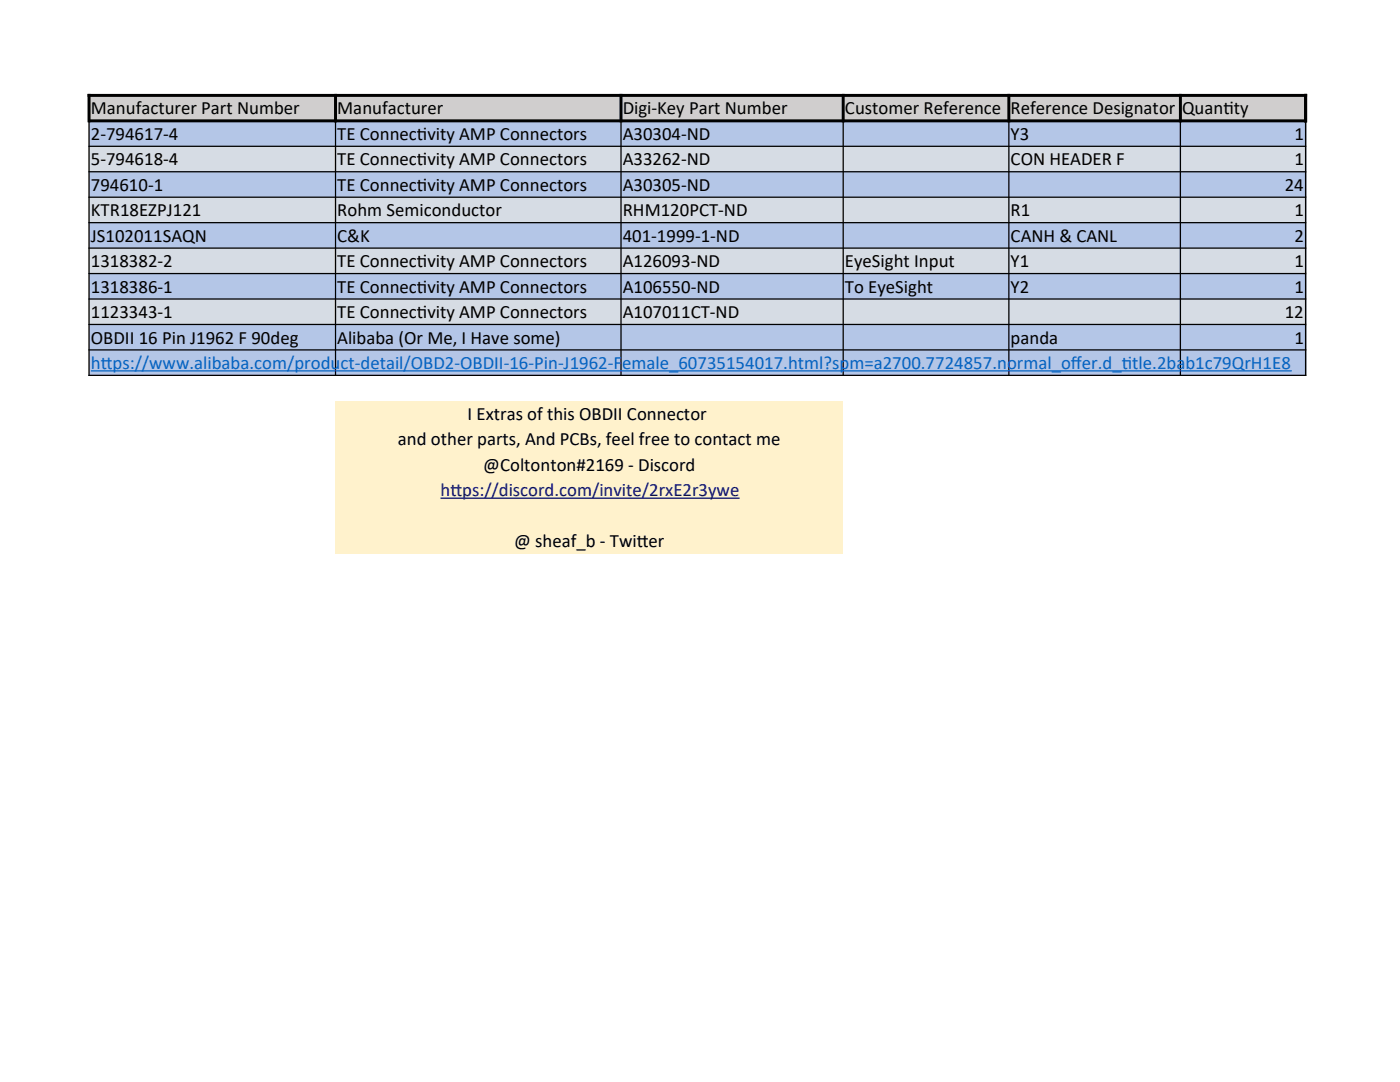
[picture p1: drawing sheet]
<svg xmlns="http://www.w3.org/2000/svg" width="279mm" height="216mm" viewBox="0 0 279 216" stroke-linecap="round" stroke-linejoin="round" font-family="sans-serif">
<defs><g id="words">
<g font-size="3.7">
<text x="18.1" y="22.8">Manufacturer Part Number</text>
<text x="67.3" y="22.8">Manufacturer</text>
<text x="124.3" y="22.8">Digi-Key Part Number</text>
<text x="168.6" y="22.8">Customer Reference</text>
<text x="201.7" y="22.8">Reference Designator</text>
<text x="235.9" y="22.8">Quant</text>
<text x="244.2" y="22.8">ity</text>
<text x="18.1" y="27.9">2-794617-4</text>
<text x="67.3" y="27.9">TE Connect</text>
<text x="83.2" y="27.9">ivity AMP Connectors</text>
<text x="124.3" y="27.9">A30304-ND</text>
<text x="201.7" y="27.9">Y3</text>
<text x="258.3" y="27.9">1</text>
<text x="18.1" y="33">5-794618-4</text>
<text x="67.3" y="33">TE Connect</text>
<text x="83.2" y="33">ivity AMP Connectors</text>
<text x="124.3" y="33">A33262-ND</text>
<text x="201.7" y="33">CON HEADER F</text>
<text x="258.3" y="33">1</text>
<text x="18.1" y="38.1">794610-1</text>
<text x="67.3" y="38.1">TE Connect</text>
<text x="83.2" y="38.1">ivity AMP Connectors</text>
<text x="124.3" y="38.1">A30305-ND</text>
<text x="256.4" y="38.1">24</text>
<text x="18.1" y="43.1">KTR18EZPJ121</text>
<text x="67.3" y="43.1">Rohm Semiconductor</text>
<text x="124.3" y="43.1">RHM120PCT-ND</text>
<text x="201.7" y="43.1">R1</text>
<text x="258.3" y="43.1">1</text>
<text x="18.1" y="48.2">JS102011SAQN</text>
<text x="18.1" y="53.3">1318382-2</text>
<text x="67.3" y="48.2">C&amp;K</text>
<text x="67.3" y="53.3">TE Connect</text>
<text x="83.2" y="53.3">ivity AMP Connectors</text>
<text x="124.3" y="48.2">401-1999-1-ND</text>
<text x="124.3" y="53.3">A126093-ND</text>
<text x="168.6" y="53.3">EyeSight Input</text>
<text x="201.7" y="48.2">CANH &amp; CANL</text>
<text x="201.7" y="53.3">Y1</text>
<text x="258.3" y="48.2">2</text>
<text x="258.3" y="53.3">1</text>
<text x="18.1" y="58.4">1318386-1</text>
<text x="67.3" y="58.4">TE Connect</text>
<text x="83.2" y="58.4">ivity AMP Connectors</text>
<text x="124.3" y="58.4">A106550-ND</text>
<text x="168.6" y="58.4">To EyeSight</text>
<text x="201.7" y="58.4">Y2</text>
<text x="258.3" y="58.4">1</text>
<text x="18.1" y="63.5">1123343-1</text>
<text x="67.3" y="63.5">TE Connect</text>
<text x="83.2" y="63.5">ivity AMP Connectors</text>
<text x="124.3" y="63.5">A107011CT-ND</text>
<text x="256.4" y="63.5">12</text>
<text x="18.1" y="68.5">OBDII 16 Pin J1962 F 90deg</text>
<text x="67.3" y="68.5">Alibaba (Or Me, I Have some)</text>
<text x="201.7" y="68.5">panda</text>
<text x="258.3" y="68.5">1</text>
<text x="93.3" y="83.8">I Extras of this OBDII Connector</text>
<text x="79.4" y="88.9">and other parts, And PCBs, feel free to contact me</text>
<text x="96.5" y="93.9">@Coltonton#2169 - Discord</text>
<text x="102.6" y="109.2">@ sheaf_b - Twit</text>
<text x="127.1" y="109.2">ter</text>
</g>
<g font-size="3.7" fill="#0563c1">
<text x="18.1" y="73.6">ht</text>
<text x="20.1" y="73.6">tps://www.alibaba.com/product-detail/OBD2-OBDII-16-Pin-J1962-Female_60735154017.html?spm=a2700.7724857.normal_of</text>
<text x="213.7" y="73.6">fer.d_t</text>
<text x="223.9" y="73.6">itle.2bab1c79QrH1E8</text>
</g>
<g font-size="3.7" fill="#000080">
<text x="87.9" y="99">ht</text>
<text x="89.9" y="99">tps://discord.com/invite/2rxE2r3ywe</text>
</g>
</g></defs>
<path d="M17.8 19h242.7v5.1h-242.7z" fill-rule="evenodd" fill="#d0cece"/>
<path d="M17.8 24.1h242.7v5.1h-242.7z" fill-rule="evenodd" fill="#b4c6e7"/>
<path d="M17.8 29.2h242.7v5.1h-242.7z" fill-rule="evenodd" fill="#d6dce4"/>
<path d="M17.8 34.2h242.7v5.1h-242.7z" fill-rule="evenodd" fill="#b4c6e7"/>
<path d="M17.8 39.3h242.7v5.1h-242.7z" fill-rule="evenodd" fill="#d6dce4"/>
<path d="M17.8 44.4h242.7v5.1h-242.7z" fill-rule="evenodd" fill="#b4c6e7"/>
<path d="M17.8 49.5h242.7v5.1h-242.7z" fill-rule="evenodd" fill="#d6dce4"/>
<path d="M17.8 54.6h242.7v5h-242.7z" fill-rule="evenodd" fill="#b4c6e7"/>
<path d="M17.8 59.6h242.7v5.1h-242.7z" fill-rule="evenodd" fill="#d6dce4"/>
<path d="M17.8 64.7h242.7v10.2h-242.7z" fill-rule="evenodd" fill="#b4c6e7"/>
<path d="M66.9 79.9h101.4v30.5h-101.4z" fill-rule="evenodd" fill="#fff2cc"/>
<path d="M17.5 19h243.4M17.8 18.7v5.7M67 18.7v5.7M123.9 18.7v5.7M168.3 18.7v5.7M201.3 18.7v5.7M235.6 18.7v5.7M260.6 18.7v5.7M17.6 24.1h243.1" fill="none" stroke="#000" stroke-width=".59"/>
<g fill="none" stroke="#000" stroke-width=".25">
<path d="M17.6 29.2h243.1M17.6 34.3h243.1M17.6 39.4h243.1M17.8 23.8v51.2M67 23.8v51.2M123.9 23.8v51.2M168.3 23.8v51.2M201.3 23.8v51.2M235.6 23.8v51.2M260.6 23.8v51.2M17.6 44.4h243.1M17.6 49.5h243.1"/>
<path d="M17.6 54.6h243.1M17.6 59.7h243.1M17.6 64.7h243.1M17.6 69.8h243.1M17.6 74.9h243.1"/>
</g>
<path d="M18.1 74h239.7" fill="none" stroke="#0563c1" stroke-width=".25"/>
<path d="M87.9 99.4h59.7" fill="none" stroke="#000080" stroke-width=".25"/>
<use href="#words"/>
</svg>
